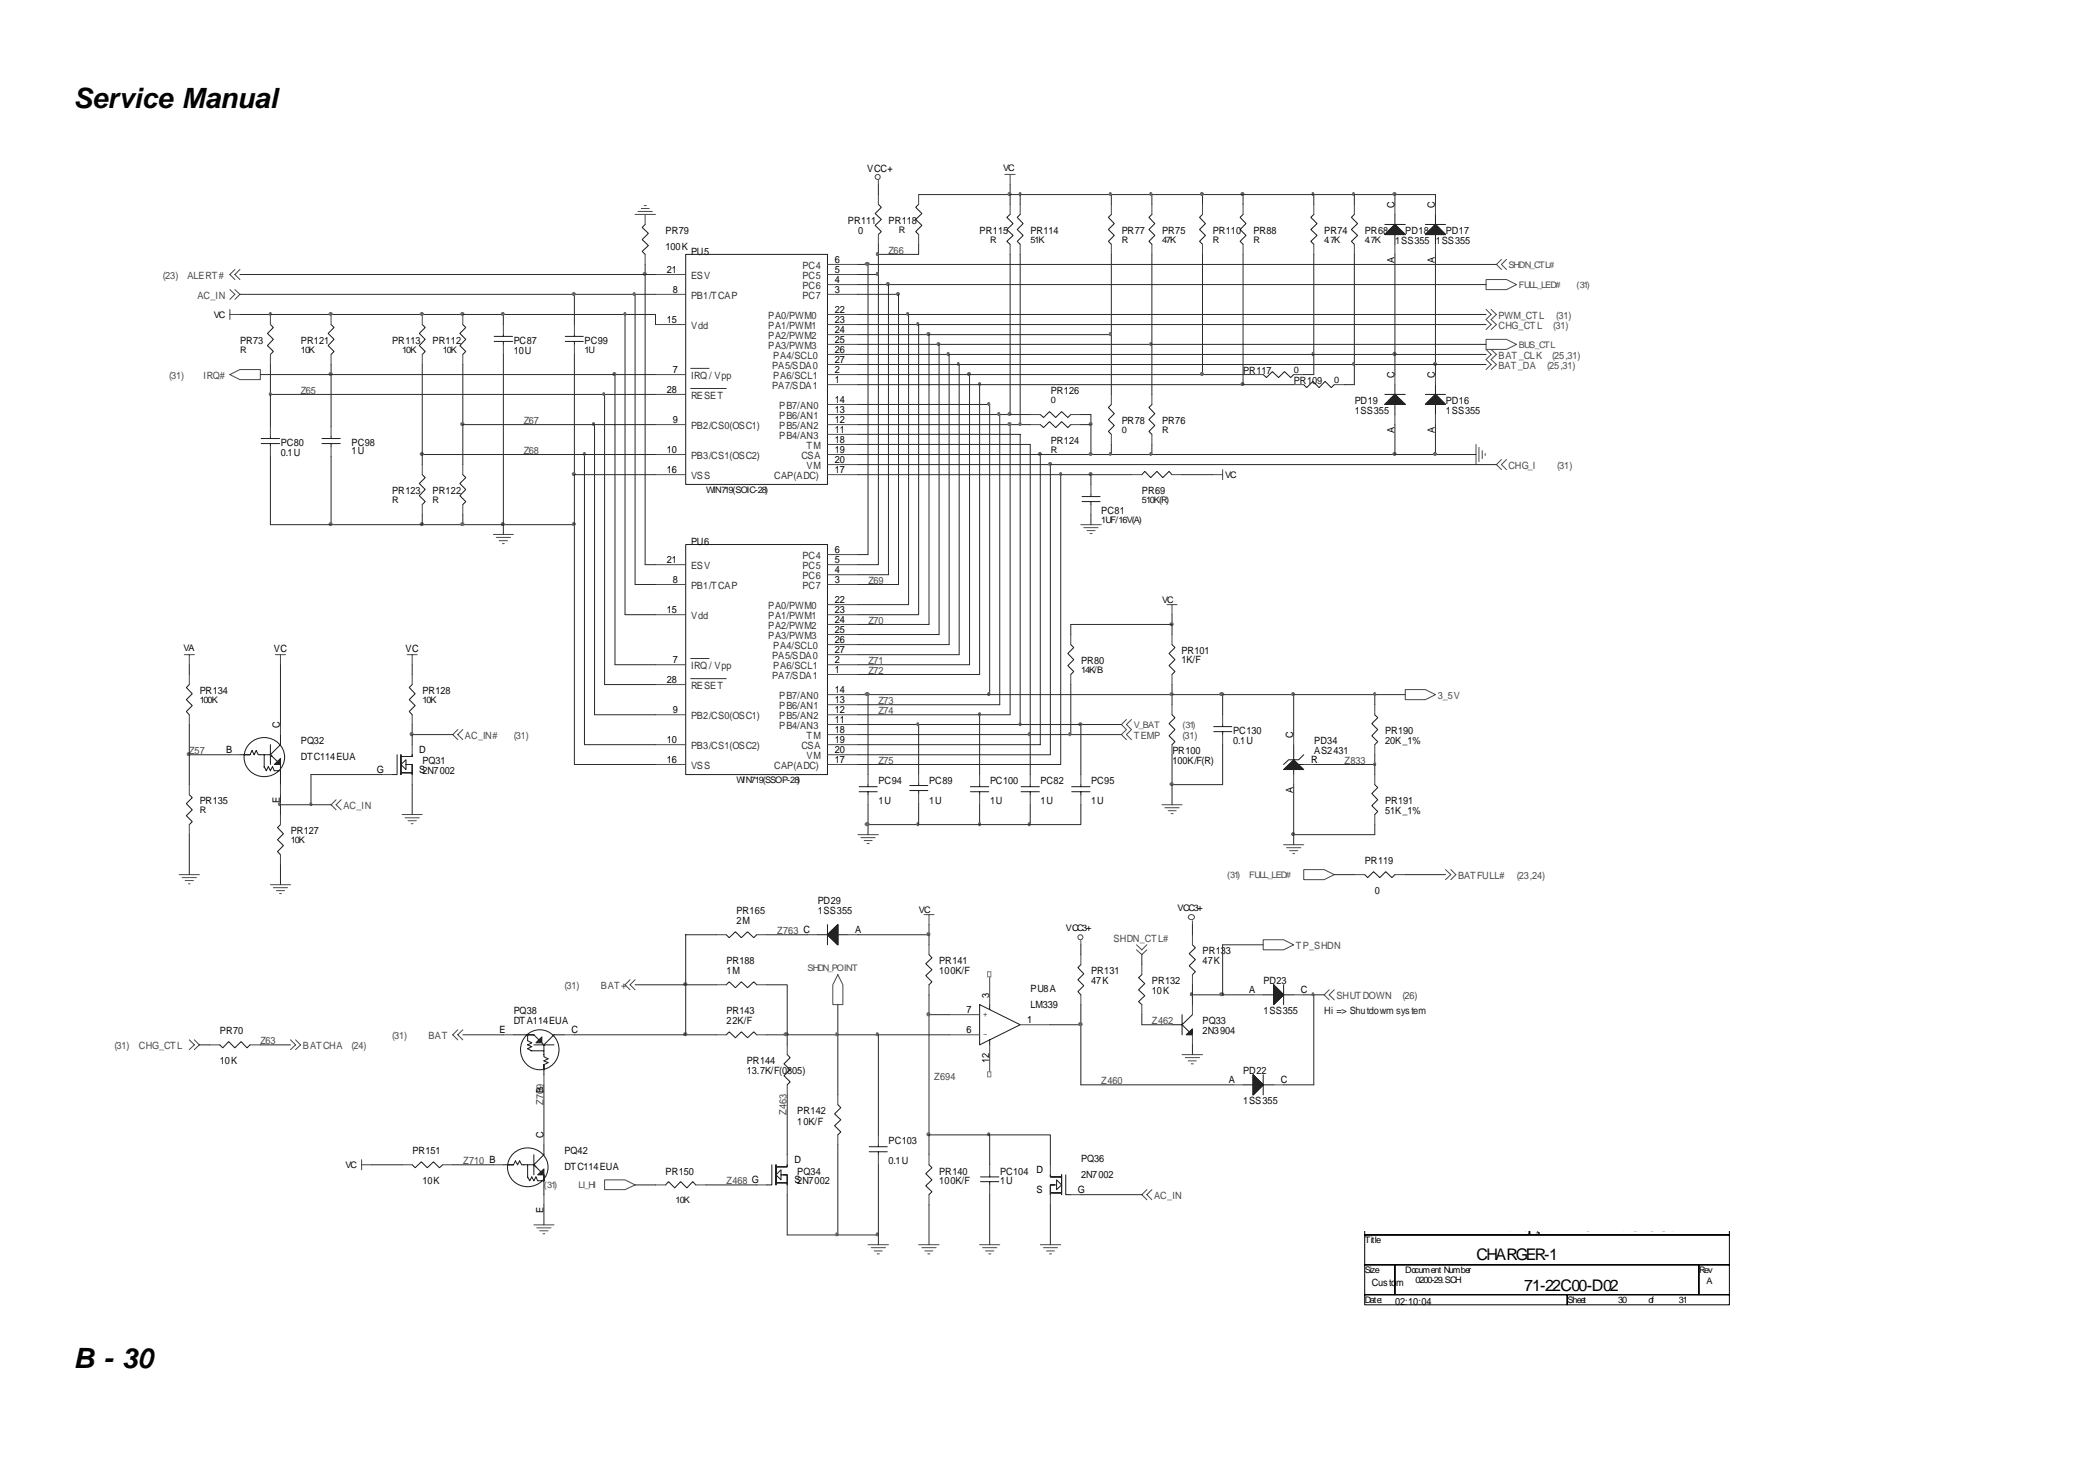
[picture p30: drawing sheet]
<svg xmlns="http://www.w3.org/2000/svg" width="297mm" height="210mm" viewBox="0 0 297 210" stroke-linecap="round" stroke-linejoin="round" font-family="sans-serif">
<defs><g id="words">
<g font-size="4">
<text x="10.5" y="15.4">Service Manual</text>
<text x="10.5" y="195.6">B - 30</text>
</g>
<g font-size="2.3">
<text x="208.2" y="176">ÂÅ¤Ñ ¹q ¸£</text>
<text x="226" y="176">CLEVO CO.</text>
<text x="211.1" y="180.1">CHARGER-1</text>
<text x="218" y="184.5">71-22C00-D02</text>
</g>
<g font-size="1.4">
<text x="124" y="24.6">VCC+</text>
<text x="199.5" y="29.7" transform="rotate(-90 199.5 29.7)">C</text>
<text x="205.2" y="29.7" transform="rotate(-90 205.2 29.7)">C</text>
<text x="95.4" y="39">21</text>
<text x="96.2" y="41.9">8</text>
<text x="119.4" y="37.6">6</text>
<text x="119.4" y="39">5</text>
<text x="119.4" y="40.5">4</text>
<text x="119.4" y="41.9">3</text>
<text x="199.5" y="37.6" transform="rotate(-90 199.5 37.6)">A</text>
<text x="205.2" y="37.6" transform="rotate(-90 205.2 37.6)">A</text>
<text x="95.4" y="46.2">15</text>
<text x="119.4" y="44.8">22</text>
<text x="119.4" y="46.2">23</text>
<text x="119.4" y="47.6">24</text>
<text x="96.2" y="53.3">7</text>
<text x="119.4" y="49.1">25</text>
<text x="119.4" y="50.5">26</text>
<text x="119.4" y="51.9">27</text>
<text x="119.4" y="53.3">2</text>
<text x="199.5" y="54" transform="rotate(-90 199.5 54)">C</text>
<text x="205.2" y="54" transform="rotate(-90 205.2 54)">C</text>
<text x="95.4" y="56.2">28</text>
<text x="119.4" y="54.8">1</text>
<text x="119.4" y="57.6">14</text>
<text x="119.4" y="59.1">13</text>
<text x="95.4" y="64.8">10</text>
<text x="96.2" y="60.5">9</text>
<text x="119.4" y="60.5">12</text>
<text x="119.4" y="61.9">11</text>
<text x="119.4" y="63.4">18</text>
<text x="119.4" y="64.8">19</text>
<text x="199.5" y="61.9" transform="rotate(-90 199.5 61.9)">A</text>
<text x="205.2" y="61.9" transform="rotate(-90 205.2 61.9)">A</text>
<text x="95.4" y="67.7">16</text>
<text x="119.4" y="66.2">20</text>
<text x="119.4" y="67.7">17</text>
<text x="95.4" y="80.5">21</text>
<text x="96.2" y="83.4">8</text>
<text x="119.4" y="79.1">6</text>
<text x="119.4" y="80.5">5</text>
<text x="119.4" y="82">4</text>
<text x="119.4" y="83.4">3</text>
<text x="95.4" y="87.7">15</text>
<text x="119.4" y="86.2">22</text>
<text x="119.4" y="87.7">23</text>
<text x="119.4" y="89.1">24</text>
<text x="39.1" y="93.3">VC</text>
<text x="58" y="93.3">VC</text>
<text x="96.2" y="94.8">7</text>
<text x="119.4" y="90.6">25</text>
<text x="119.4" y="92">26</text>
<text x="119.4" y="93.4">27</text>
<text x="119.4" y="94.8">2</text>
<text x="95.4" y="97.7">28</text>
<text x="96.2" y="102">9</text>
<text x="119.4" y="96.3">1</text>
<text x="119.4" y="99.1">14</text>
<text x="119.4" y="100.5">13</text>
<text x="119.4" y="102">12</text>
<text x="32.3" y="107.7">B</text>
<text x="40" y="104.1" transform="rotate(-90 40 104.1)">C</text>
<text x="60" y="107.7">D</text>
<text x="95.4" y="106.3">10</text>
<text x="119.4" y="103.4">11</text>
<text x="119.4" y="104.8">18</text>
<text x="119.4" y="106.3">19</text>
<text x="119.4" y="107.7">20</text>
<text x="184.9" y="105.5" transform="rotate(-90 184.9 105.5)">C</text>
<text x="53.9" y="110.6">G</text>
<text x="60" y="110.6">S2N7002</text>
<text x="95.4" y="109.1">16</text>
<text x="119.4" y="109.1">17</text>
<text x="184.9" y="113.4" transform="rotate(-90 184.9 113.4)">A</text>
<text x="187.5" y="109.1">R</text>
<text x="40" y="114.8" transform="rotate(-90 40 114.8)">E</text>
<text x="122.3" y="133.4">A</text>
<text x="141.5" y="142.7" transform="rotate(-90 141.5 142.7)">3</text>
<text x="178.7" y="142">A</text>
<text x="186" y="142">C</text>
<text x="71.4" y="147.8">E</text>
<text x="81.7" y="147.8">C</text>
<text x="138.2" y="144.9">7</text>
<text x="138.2" y="147.8">6</text>
<text x="146.9" y="146.3">1</text>
<text x="141.5" y="152" transform="rotate(-90 141.5 152)">12</text>
<text x="175.7" y="154.9">A</text>
<text x="183.2" y="154.9">C</text>
<text x="77.7" y="156.3" transform="rotate(-90 77.7 156.3)">B</text>
<text x="77.7" y="162.7" transform="rotate(-90 77.7 162.7)">C</text>
<text x="113.6" y="166.3">D</text>
<text x="148.2" y="167.8">D</text>
<text x="77.7" y="173.4" transform="rotate(-90 77.7 173.4)">E</text>
<text x="113.6" y="169.2">S2N7002</text>
<text x="148.2" y="170.7">S</text>
<text x="154.2" y="170.7">G</text>
<text x="196.2" y="183.8">Custom</text>
<text x="199.5" y="186.5">02:10:04</text>
</g>
<g font-size="1.4" fill="#0d0d0d">
<text x="95.2" y="33.5">PR79</text>
<text x="95.2" y="35.7">100K</text>
<text x="121.3" y="32.1">PR111</text>
<text x="122.7" y="33.5">0</text>
<text x="127.1" y="32.1">PR118</text>
<text x="140.1" y="33.5">PR115</text>
<text x="147.4" y="33.5">PR114</text>
<text x="160.4" y="33.5">PR77</text>
<text x="166.2" y="33.5">PR75</text>
<text x="173.5" y="33.5">PR110</text>
<text x="179.3" y="33.5">PR88</text>
<text x="189.4" y="33.5">PR74</text>
<text x="195.2" y="33.5">PR68</text>
<text x="199.5" y="34.9">1SS355</text>
<text x="201" y="33.5">PD18</text>
<text x="205.3" y="34.9">1SS355</text>
<text x="206.8" y="33.5">PD17</text>
<text x="98.8" y="36.5">PU5</text>
<text x="34.4" y="49.2">PR73</text>
<text x="43" y="49.2">PR121</text>
<text x="56.1" y="49.2">PR113</text>
<text x="61.9" y="49.2">PR112</text>
<text x="73.5" y="49.2">PC87</text>
<text x="73.5" y="50.6">10U</text>
<text x="83.6" y="49.2">PC99</text>
<text x="177.8" y="53.5">PR117</text>
<text x="150.3" y="56.4">PR126</text>
<text x="185" y="54.9">PR109</text>
<text x="193.7" y="57.8">PD19</text>
<text x="193.7" y="59.2">1SS355</text>
<text x="206.8" y="57.8">PD16</text>
<text x="206.8" y="59.2">1SS355</text>
<text x="40.2" y="63.8">PC80</text>
<text x="40.2" y="65.2">0.1U</text>
<text x="50.3" y="63.8">PC98</text>
<text x="50.3" y="64.9">1U</text>
<text x="150.3" y="63.5">PR124</text>
<text x="160.4" y="60.6">PR78</text>
<text x="166.2" y="60.6">PR76</text>
<text x="56.1" y="70.7">PR123</text>
<text x="61.9" y="70.7">PR122</text>
<text x="163.3" y="70.7">PR69</text>
<text x="98.8" y="77.9">PU6</text>
<text x="157.5" y="73.5">PC81</text>
<text x="154.6" y="95">PR80</text>
<text x="169" y="93.6">PR101</text>
<text x="169" y="94.8">1K/F</text>
<text x="28.6" y="99.3">PR134</text>
<text x="60.4" y="99.3">PR128</text>
<text x="43" y="106.4">PQ32</text>
<text x="167.7" y="107.8">PR100</text>
<text x="176.3" y="105">PC130</text>
<text x="176.3" y="106.4">0.1U</text>
<text x="187.9" y="106.4">PD34</text>
<text x="187.9" y="107.8">AS2431</text>
<text x="198.1" y="105">PR190</text>
<text x="198.1" y="106.4">20K_1%</text>
<text x="43" y="108.7">DTC114EUA</text>
<text x="60.4" y="109.3">PQ31</text>
<text x="125.6" y="112.1">PC94</text>
<text x="132.9" y="112.1">PC89</text>
<text x="141.6" y="112.1">PC100</text>
<text x="148.8" y="112.1">PC82</text>
<text x="156.1" y="112.1">PC95</text>
<text x="167.7" y="109.3">100K/F(R)</text>
<text x="28.6" y="115">PR135</text>
<text x="41.6" y="119.3">PR127</text>
<text x="125.6" y="115">1U</text>
<text x="132.9" y="115">1U</text>
<text x="141.6" y="115">1U</text>
<text x="148.8" y="115">1U</text>
<text x="156.1" y="115">1U</text>
<text x="198.1" y="115">PR191</text>
<text x="198.1" y="116.4">51K_1%</text>
<text x="195.2" y="123.6">PR119</text>
<text x="105.3" y="130.7">PR165</text>
<text x="116.9" y="129.3">PD29</text>
<text x="116.9" y="130.7">1SS355</text>
<text x="196.6" y="127.9">0</text>
<text x="103.9" y="137.9">PR188</text>
<text x="105.3" y="132.2">2M</text>
<text x="134.3" y="137.9">PR141</text>
<text x="172" y="136.4">PR133</text>
<text x="172" y="137.9">47K</text>
<text x="103.9" y="139.3">1M</text>
<text x="134.3" y="139.3">100K/F</text>
<text x="147.4" y="141.9">PU8A</text>
<text x="156.1" y="139.3">PR131</text>
<text x="156.1" y="140.8">47K</text>
<text x="164.7" y="140.8">PR132</text>
<text x="164.7" y="142.2">10K</text>
<text x="180.7" y="140.8">PD23</text>
<text x="31.4" y="147.9">PR70</text>
<text x="73.5" y="145">PQ38</text>
<text x="73.5" y="146.5">DTA114EUA</text>
<text x="103.9" y="145">PR143</text>
<text x="103.9" y="146.5">22K/F</text>
<text x="147.4" y="144.2">LM339</text>
<text x="172" y="146.5">PQ33</text>
<text x="172" y="147.9">2N3904</text>
<text x="180.7" y="145">1SS355</text>
<text x="31.4" y="152.2">10K</text>
<text x="106.8" y="152.2">PR144</text>
<text x="106.8" y="153.6">13.7K/F(0805)</text>
<text x="177.8" y="153.6">PD22</text>
<text x="114" y="159.3">PR142</text>
<text x="114" y="160.8">10K/F</text>
<text x="177.8" y="157.9">1SS355</text>
<text x="59" y="165.1">PR151</text>
<text x="80.7" y="165.1">PQ42</text>
<text x="80.7" y="167.4">DTC114EUA</text>
<text x="95.2" y="167.9">PR150</text>
<text x="114" y="167.9">PQ34</text>
<text x="127.1" y="163.6">PC103</text>
<text x="127.1" y="166.5">0.1U</text>
<text x="134.3" y="167.9">PR140</text>
<text x="143" y="167.9">PC104</text>
<text x="154.6" y="166.2">PQ36</text>
<text x="60.4" y="169.3">10K</text>
<text x="134.3" y="169.3">100K/F</text>
<text x="143" y="169.3">1U</text>
<text x="154.6" y="168.5">2N7002</text>
</g>
<g font-size="1.4" fill="#4a4a4a">
<text x="23.3" y="39.9">(23)</text>
<text x="26.8" y="39.9">ALERT#</text>
<text x="127.1" y="36.3">Z66</text>
<text x="28.3" y="42.8">AC_IN</text>
<text x="214.3" y="45.6">PWM_CTL</text>
<text x="214.3" y="47">CHG_CTL</text>
<text x="222.1" y="47">(31)</text>
<text x="222.6" y="45.6">(31)</text>
<text x="214.3" y="51.4">BAT_CLK</text>
<text x="214.3" y="52.8">BAT_DA</text>
<text x="221.3" y="52.8">(25,31)</text>
<text x="222" y="51.4">(25,31)</text>
<text x="24.2" y="54.2">(31)</text>
<text x="29.1" y="54.2">IRQ#</text>
<text x="43" y="56.4">Z65</text>
<text x="74.9" y="64.9">Z68</text>
<text x="74.9" y="60.6">Z67</text>
<text x="215.8" y="67.1">CHG_I</text>
<text x="222.7" y="67.1">(31)</text>
<text x="124.2" y="83.5">Z69</text>
<text x="124.2" y="89.2">Z70</text>
<text x="124.2" y="95">Z71</text>
<text x="124.2" y="96.4">Z72</text>
<text x="125.6" y="100.7">Z73</text>
<text x="205.6" y="100">3_5V</text>
<text x="27.1" y="107.8">Z57</text>
<text x="66.5" y="105.7">AC_IN#</text>
<text x="73.5" y="105.7">(31)</text>
<text x="125.6" y="102.1">Z74</text>
<text x="162.2" y="105.7">TEMP</text>
<text x="169.1" y="105.7">(31)</text>
<text x="125.6" y="109.3">Z75</text>
<text x="192.3" y="109.3">Z833</text>
<text x="49.1" y="115.7">AC_IN</text>
<text x="208.5" y="125.7">BATFULL#</text>
<text x="216.9" y="125.7">(23,24)</text>
<text x="111.1" y="133.6">Z763 C</text>
<text x="159.2" y="134.8">SHDN_CTL#</text>
<text x="185.3" y="135.7">TP_SHDN</text>
<text x="80.7" y="141.4">(31)</text>
<text x="85.9" y="141.4">BAT+</text>
<text x="191.1" y="142.9">SHUTDOWN</text>
<text x="200.6" y="142.9">(26)</text>
<text x="37.2" y="149.3">Z63</text>
<text x="56.1" y="148.6">(31)</text>
<text x="61.3" y="148.6">BAT</text>
<text x="164.7" y="146.5">Z462</text>
<text x="16.4" y="150">(31)</text>
<text x="19.8" y="150">CHG_CTL</text>
<text x="43.3" y="150">BATCHA</text>
<text x="50.3" y="150">(24)</text>
<text x="133.6" y="154.4">Z694</text>
<text x="157.5" y="155">Z460</text>
<text x="77.7" y="158" transform="rotate(-90 77.7 158)">Z709</text>
<text x="112.5" y="159.4" transform="rotate(-90 112.5 159.4)">Z463</text>
<text x="66.2" y="166.5">Z710 B</text>
<text x="103.9" y="169.3">Z468 G</text>
<text x="165" y="171.5">AC_IN</text>
</g>
<g font-size="1.4" fill="#343434">
<text x="98.8" y="39.9">ESV</text>
<text x="114.7" y="38.5">PC4</text>
<text x="114.7" y="39.9">PC5</text>
<text x="114.7" y="41.3">PC6</text>
<text x="98.8" y="47">Vdd</text>
<text x="98.8" y="42.8">PB1/TCAP</text>
<text x="109.8" y="45.6">PA0/PWM0</text>
<text x="109.8" y="47">PA1/PWM1</text>
<text x="114.7" y="42.8">PC7</text>
<text x="109.8" y="48.5">PA2/PWM2</text>
<text x="109.8" y="49.9">PA3/PWM3</text>
<text x="110.4" y="52.8">PA5/SDA0</text>
<text x="110.6" y="51.4">PA4/SCL0</text>
<text x="98.8" y="54.2">IRQ / Vpp</text>
<text x="98.8" y="57.1">RESET</text>
<text x="110.4" y="55.6">PA7/SDA1</text>
<text x="110.6" y="54.2">PA6/SCL1</text>
<text x="111.4" y="58.5">PB7/AN0</text>
<text x="111.4" y="59.9">PB6/AN1</text>
<text x="98.8" y="65.7">PB3/CS1(OSC2)</text>
<text x="98.8" y="61.3">PB2/CS0(OSC1)</text>
<text x="111.4" y="61.3">PB5/AN2</text>
<text x="111.4" y="62.8">PB4/AN3</text>
<text x="114.6" y="65.7">CSA</text>
<text x="115.3" y="64.2">TM</text>
<text x="98.8" y="68.5">VSS</text>
<text x="110.7" y="68.5">CAP(ADC)</text>
<text x="115.3" y="67.1">VM</text>
<text x="98.8" y="81.4">ESV</text>
<text x="114.7" y="80">PC4</text>
<text x="114.7" y="81.4">PC5</text>
<text x="114.7" y="82.8">PC6</text>
<text x="98.8" y="88.5">Vdd</text>
<text x="98.8" y="84.3">PB1/TCAP</text>
<text x="109.8" y="87.1">PA0/PWM0</text>
<text x="109.8" y="88.5">PA1/PWM1</text>
<text x="109.8" y="90">PA2/PWM2</text>
<text x="114.7" y="84.3">PC7</text>
<text x="98.8" y="95.7">IRQ / Vpp</text>
<text x="109.8" y="91.4">PA3/PWM3</text>
<text x="110.4" y="94.2">PA5/SDA0</text>
<text x="110.6" y="92.8">PA4/SCL0</text>
<text x="110.6" y="95.7">PA6/SCL1</text>
<text x="98.8" y="98.6">RESET</text>
<text x="110.4" y="97.1">PA7/SDA1</text>
<text x="111.4" y="100">PB7/AN0</text>
<text x="111.4" y="101.4">PB6/AN1</text>
<text x="98.8" y="107.2">PB3/CS1(OSC2)</text>
<text x="98.8" y="102.8">PB2/CS0(OSC1)</text>
<text x="111.4" y="102.8">PB5/AN2</text>
<text x="111.4" y="104.3">PB4/AN3</text>
<text x="114.6" y="107.2">CSA</text>
<text x="115.3" y="105.7">TM</text>
<text x="98.8" y="110">VSS</text>
<text x="110.7" y="110">CAP(ADC)</text>
<text x="115.3" y="108.6">VM</text>
</g>
<text font-size="1.4" fill="#1b1b1b" x="189.4" y="145">Hi =&gt; Shutdowm system</text>
<g font-size="1.3">
<text x="143.4" y="24.4">VC</text>
<text x="30.6" y="45.5">VC</text>
<text x="175.2" y="68.3">VC</text>
<text x="166.2" y="86.2">VC</text>
<text x="26.2" y="93.1">VA</text>
<text x="131.4" y="130.6">VC</text>
<text x="168.4" y="130.3">VCC3+</text>
<text x="152.4" y="133.1">VCC3+</text>
<text x="49.4" y="167.1">VC</text>
<text x="195.2" y="177.8">Title</text>
<text x="195.2" y="182">Size</text>
<text x="201" y="182">Document Number</text>
<text x="202.4" y="183.5">0200-29.SCH</text>
<text x="243" y="182">Rev</text>
<text x="244" y="183.6">A</text>
<text x="195.2" y="186.4">Date:</text>
<text x="224.2" y="186.4">Sheet</text>
<text x="231.4" y="186.4">30</text>
<text x="235.8" y="186.4">of</text>
<text x="240.1" y="186.4">31</text>
</g>
<g font-size="1.3" fill="#0d0d0d">
<text x="128.5" y="33.3">R</text>
<text x="141.6" y="34.7">R</text>
<text x="147.4" y="34.7">51K</text>
<text x="160.4" y="34.7">R</text>
<text x="166.2" y="34.7">47K</text>
<text x="173.5" y="34.7">R</text>
<text x="179.3" y="34.7">R</text>
<text x="189.4" y="34.7">4.7K</text>
<text x="195.2" y="34.7">4.7K</text>
<text x="34.4" y="50.5">R</text>
<text x="43" y="50.5">10K</text>
<text x="57.5" y="50.5">10K</text>
<text x="63.3" y="50.5">10K</text>
<text x="83.6" y="50.5">1U</text>
<text x="185" y="53.3">0</text>
<text x="150.3" y="57.6">0</text>
<text x="190.8" y="54.7">0</text>
<text x="150.3" y="64.8">R</text>
<text x="160.4" y="61.9">0</text>
<text x="166.2" y="61.9">R</text>
<text x="56.1" y="71.9">R</text>
<text x="61.9" y="71.9">R</text>
<text x="101" y="70.5">WIN719(SOIC-28)</text>
<text x="163.3" y="71.9">510K(R)</text>
<text x="157.5" y="74.8">1UF/16V(A)</text>
<text x="28.6" y="100.5">100K</text>
<text x="60.4" y="100.5">10K</text>
<text x="154.6" y="96.2">14K/B</text>
<text x="105.3" y="112">WIN719(SSOP-28)</text>
<text x="28.6" y="116.3">R</text>
<text x="41.6" y="120.6">10K</text>
<text x="96.6" y="172">10K</text>
</g>
<g font-size="1.3" fill="#4a4a4a">
<text x="215.8" y="38.3">SHDN_CTL#</text>
<text x="217.2" y="41.2">FULL_LED#</text>
<text x="225.4" y="41.2">(31)</text>
<text x="217.2" y="49.7">BUS_CTL</text>
<text x="162.2" y="104.1">V_BAT</text>
<text x="169.1" y="104.1">(31)</text>
<text x="175.5" y="125.6">(31)</text>
<text x="178.7" y="125.6">FULL_LED#</text>
<text x="115.5" y="138.9">SHDN_POINT</text>
<text x="77.8" y="169.9">(31)</text>
<text x="82.7" y="169.9">LI_HI</text>
</g>
<g font-size="1.3" fill="#1b1b1b">
<text x="140.6" y="145.5">+</text>
<text x="140.6" y="148.3">-</text>
</g>
</g></defs>
<path d="M195.2 173.7h52.1v2.9h-52.1zM195.2 176.6h52.1v4.3h-52.1zM195.2 180.9h4.3v4.2h-4.3zM195.2 185.1h28.9v1.5h-28.9zM199.5 180.9h43.5v4.2h-43.5zM224.1 185.1h23.2v1.5h-23.2zM243 180.9h4.3v4.2h-4.3z" fill="none" stroke="#000" stroke-width=".14"/>
<g fill="none" stroke="#4a4a4a" stroke-width=".14">
<path d="M33.6 38.5l-.7 .8 .7 .7M34.3 38.5l-.7 .8 .7 .7M90.8 30.7h2.9M91.2 30.2h2.1M91.7 29.8h1.2M92.1 29.4h.3M93.7 39.3h4.4M118.3 37.8h4.4M118.3 39.3h4.4M125.6 25.8v.6M125.6 27.8v1.4M125.6 33.5v1.4"/>
<path d="M131.4 27.8v1.4M131.4 33.5v1.4M143.7 24.9h1.5M144.5 24.9v1.5M144.5 29.2v1.5M144.5 34.9v1.5M145.9 29.2v1.5M145.9 34.9v1.5M158.9 29.2v1.5M158.9 34.9v1.5M164.7 29.2v1.5M164.7 34.9v1.5"/>
<path d="M172 29.2v1.5M172 34.9v1.5M177.8 29.2v1.5M177.8 34.9v1.5M187.9 29.2v1.5M187.9 34.9v1.5M193.7 29.2v1.5M193.7 34.9v1.5M199.5 29.2v1.5M199.5 34.9v1.5M205.3 29.2v1.5M205.3 34.9v1.5"/>
<path d="M214.7 37.1l-.7 .7 .7 .7M215.4 37.1l-.7 .7 .7 .7M32.9 45h1.4M32.9 44.2v1.5M32.9 41.4l.7 .7-.7 .7M33.6 41.4l.7 .7-.7 .7M38.7 45v1.4M38.7 50.7v1.4M47.4 45v1.4M47.4 50.7v1.4M60.4 45v1.4M60.4 50.7v1.4"/>
<path d="M66.2 45v1.4M66.2 50.7v1.4M72 46.4v1.4M72 49.2v1.5M82.1 46.4v1.4M82.1 49.2v1.5M93.7 53.6h4.4M93.7 42.1h4.4M93.7 46.4h4.4M93.7 56.4h4.4M118.3 45h4.4M118.3 59.3h4.4"/>
<path d="M118.3 53.6h4.4M118.3 55h4.4M118.3 40.7h4.4M118.3 42.1h4.4M118.3 46.4h4.4M118.3 47.8h4.4M118.3 49.2h4.4M118.3 50.7h4.4M118.3 52.1h4.4M118.3 57.8h4.4M147.3 59.3h1.5M153.1 59.3h1.5"/>
<path d="M158.9 56.4v1.4M164.7 56.4v1.4M179.2 53.6h1.5M185 53.6h1.5M185 55h1.5M190.8 55h1.5M199.5 53.6v1.4M199.5 59.3v1.4M205.3 53.6v1.4M205.3 59.3v1.4M212.5 44.2l.7 .8-.7 .7 .7 .7-.7 .7M212.5 50l.7 .7-.7 .7 .7 .7-.7 .7"/>
<path d="M213.2 44.2l.8 .8-.8 .7 .8 .7-.8 .7M213.2 50l.8 .7-.8 .7 .8 .7-.8 .7M38.7 61v1.4M38.7 63.8v1.5M47.4 61v1.4M47.4 63.8v1.5M60.4 66.4v1.5M60.4 72.1v1.5M66.2 66.4v1.5M66.2 72.1v1.5M70.5 76.4h2.9M71 76.8h2"/>
<path d="M71.4 77.3h1.2M71.9 77.7h.2M93.7 67.9h4.4M93.7 60.7h4.4M93.7 65h4.4M118.3 67.9h4.4M118.3 60.7h4.4M118.3 62.1h4.4M118.3 63.6h4.4M118.3 65h4.4M118.3 66.4h4.4M118.3 79.3h4.4"/>
<path d="M147.3 60.7h1.5M153.1 60.7h1.5M154.6 75h2.9M155 75.4h2M155.5 75.9h1.1M155.9 76.3h.3M156 69.3v1.4M156 72.1v1.5M158.9 62.1v1.5M161.8 67.9h1.5M164.7 62.1v1.5M167.6 67.9h1.5"/>
<path d="M173.4 67.9h1.5M174.9 67.1v1.5M211.1 63.6v2.8M211.5 64v2M212 64.4v1.2M212.4 64.9v.2M214.7 65.7l-.7 .7 .7 .7M215.4 65.7l-.7 .7 .7 .7M26.4 93.6h1.4M27.1 93.6v1.4M39.4 93.6h1.4M40.1 93.6v1.4"/>
<path d="M58.2 93.6h1.5M58.9 93.6v1.4M93.7 80.7h4.4M93.7 83.6h4.4M93.7 87.9h4.4M93.7 95h4.4M93.7 97.9h4.4M118.3 86.5h4.4M118.3 93.6h4.4M118.3 80.7h4.4M118.3 82.2h4.4M118.3 83.6h4.4"/>
<path d="M118.3 87.9h4.4M118.3 89.3h4.4M118.3 90.7h4.4M118.3 92.2h4.4M118.3 95h4.4M118.3 96.4h4.4M118.3 99.3h4.4M153.1 90.7v1.5M153.1 96.4v1.5M166.9 86.5h1.4M167.6 86.5v1.4M167.6 90.7v1.5"/>
<path d="M167.6 96.4v1.5M48.1 114.4l-.7 .7 .7 .7M48.8 114.4l-.7 .7 .7 .7M57.5 116.5h2.9M57.9 116.9h2.1M58.4 117.4h1.1M58.8 117.8h.3M65.5 104.3l-.8 .7 .8 .8M66.2 104.3l-.7 .7 .7 .8M93.7 102.2h4.4M93.7 106.5h4.4M93.7 109.3h4.4"/>
<path d="M118.3 100.8h4.4M118.3 102.2h4.4M118.3 103.6h4.4M118.3 105h4.4M118.3 106.5h4.4M118.3 107.9h4.4M118.3 109.3h4.4M122.7 119.3h2.9M123.1 119.8h2.1M124.1 110.8v1.4M124.1 113.6v1.5M131.4 110.6v1.5"/>
<path d="M131.4 113.5v1.4M140.1 110.8v1.4M140.1 113.6v1.5M147.3 110.8v1.4M147.3 113.6v1.5M161.1 102.9l-.7 .7 .7 .7-.7 .7 .7 .8M161.8 102.9l-.7 .7 .7 .7-.7 .7 .7 .8M166.2 115.1h2.9M166.6 115.5h2M167.1 115.9h1.1M167.5 116.3h.3M167.6 100.8v1.4"/>
<path d="M167.6 106.5v1.4M25.6 125.1h2.9M26.1 125.5h2M26.5 125.9h1.2M26.9 126.4h.3M38.7 126.5h2.9M39.1 126.9h2M39.5 127.3h1.2M40 127.8h.2M123.6 120.2h1.1M124 120.6h.3M132.1 130.8h1.5"/>
<path d="M132.9 130.8v1.4M141.5 139.4v4.2M154.6 134.5v.6M162.5 135.8l.8 .7 .7-.7M162.5 135.1l.8 .7 .7-.7M170 131a.42 .42 0 0 1 .5-.2 .42 .42 0 0 1 .3 .5 .47 .47 0 0 1-.9-.1zM170.5 131.7v.5M183.6 120.8h2.9M184 121.2h2M184.4 121.6h1.2M184.9 122.1h.2M206.7 124.3l.8 .8-.8 .7"/>
<path d="M207.5 124.3l.7 .8-.7 .7M27.1 148.7l.7 .7-.7 .7M27.8 148.7l.7 .7-.7 .7M41.6 148.7l.7 .7-.7 .7M42.3 148.7l.7 .7-.7 .7M65.5 147.2l-.8 .8 .8 .7M66.2 147.2l-.7 .8 .7 .7M90.1 140.1l-.7 .7 .7 .7M90.8 140.1l-.7 .7 .7 .7M135.7 145.1h4.4M135.7 148h4.4M141.5 149.4v4.3"/>
<path d="M145.9 146.5h4.3M169.1 150.8h2.9M169.5 151.2h2.1M169.9 151.7h1.2M170.4 152.1h.3M190.1 141.5l-.7 .7 .7 .8M190.8 141.5l-.7 .7 .7 .8M51.7 166.5h1.4M51.7 165.8v1.5M76.3 175.1h2.9M76.8 175.6h2M77.2 176h1.2"/>
<path d="M77.7 176.4h.2M124.1 178h3M124.6 178.4h2M125 178.9h1.2M125.5 179.3h.2M131.4 178h2.9M131.8 178.4h2.1M132.3 178.9h1.1M132.7 179.3h.3M140.1 178h2.9M140.5 178.4h2.1M140.9 178.9h1.2"/>
<path d="M141.4 179.3h.3M148.8 178h2.9M149.2 178.4h2M149.7 178.9h1.1M150.1 179.3h.3M164 170.1l-.7 .7 .7 .7M164.7 170.1l-.7 .7 .7 .7"/>
<circle cx="125.5" cy="25.3" r=".36"/>
<circle cx="154.5" cy="134" r=".36"/>
</g>
<g fill="none" stroke="#1b1b1b" stroke-width=".14">
<path d="M98.1 36.4h20.2v32.9h-20.2zM125.6 29.2l.4 .4-.8 .9 .8 .9-.8 .8 .8 .9-.4 .4M131.4 29.2l-.4 .4 .8 .9-.8 .9 .8 .8-.8 .9 .4 .4M144.5 30.7l-.5 .4 .9 .9-.9 .8 .9 .9-.9 .8 .5 .4M145.9 30.7l-.4 .4 .8 .9-.8 .8 .8 .9-.8 .8 .4 .4M158.9 30.7l-.4 .4 .9 .9-.9 .8 .9 .9-.9 .8 .4 .4M164.7 30.7l-.4 .4 .9 .9-.9 .8 .9 .9-.9 .8 .4 .4M172 30.7l-.4 .4 .8 .9-.8 .8 .8 .9-.8 .8 .4 .4M177.8 30.7l-.4 .4 .8 .9-.8 .8 .8 .9-.8 .8 .4 .4M187.9 30.7l-.4 .4 .9 .9-.9 .8 .9 .9-.9 .8 .4 .4M193.7 30.7l-.4 .4 .9 .9-.9 .8 .9 .9-.9 .8 .4 .4M198.1 32.1h2.9"/>
<path d="M199.5 30.7v1.4M199.5 33.5v1.4M203.9 32.1h2.8M205.3 30.7v1.4M205.3 33.5v1.4M38.7 46.4l.4 .4-.9 .9 .9 .8-.9 .9 .9 .9-.4 .4M47.4 46.4l.4 .4-.9 .9 .9 .8-.9 .9 .9 .9-.4 .4M60.4 46.4l.4 .4-.8 .9 .8 .8-.8 .9 .8 .9-.4 .4M66.2 46.4l.4 .4-.8 .9 .8 .8-.8 .9 .8 .9-.4 .4M70.7 48.8h2.6M70.7 48.1h2.6M72 47.8v.3"/>
<path d="M72 48.8v.4M80.8 48.8h2.6M80.8 48.1h2.6M82.1 47.8v.3M82.1 48.8v.4M148.8 59.3l.4 .4 .9-.8 .9 .8 .8-.8 .9 .8 .4-.4M158.9 57.8l-.4 .5 .9 .8-.9 .9 .9 .8-.9 .9 .4 .4M164.7 57.8l-.4 .5 .9 .8-.9 .9 .9 .8-.9 .9 .4 .4M180.7 53.6l.4 .4 .9-.9 .9 .9 .8-.9 .9 .9 .4-.4M186.5 55l.4 .4 .9-.9 .9 .9 .8-.9 .9 .9 .4-.4M198.1 56.4h2.9M199.5 55v1.4"/>
<path d="M199.5 57.8v1.5M203.9 56.4h2.8M205.3 55v1.4M205.3 57.8v1.5M37.4 63.4h2.6M37.4 62.7h2.6M38.7 62.4v.3M38.7 63.4v.4M46 63.4h2.7M46 62.7h2.7M47.4 62.4v.3M47.4 63.4v.4"/>
<path d="M60.4 67.9l.4 .4-.8 .8 .8 .9-.8 .9 .8 .8-.4 .4M66.2 67.9l.4 .4-.8 .8 .8 .9-.8 .9 .8 .8-.4 .4M98.1 77.9h20.2v32.9h-20.2zM148.8 60.7l.4 .4 .9-.8 .9 .8 .8-.8 .9 .8 .4-.4M154.7 71.7h2.6M154.7 71h2.6M156 70.7v.3M156 71.7v.4M163.3 67.9l.4-.5 .9 .9 .9-.9 .8 .9 .9-.9 .4 .5M153.1 92.2l.5 .4-.9 .8 .9 .9-.9 .9 .9 .8-.5 .4M167.6 92.2l.4 .4-.8 .8 .8 .9-.8 .9 .8 .8-.4 .4M122.9 113.2h2.6"/>
<path d="M122.9 112.5h2.6M124.1 112.2v.3M124.1 113.2v.4M130.1 113h2.6M130.1 112.3h2.6M131.4 112.1v.2M131.4 113v.5M138.8 113.2h2.6M138.8 112.5h2.6M140.1 112.2v.3M140.1 113.2v.4M146 113.2h2.6"/>
<path d="M146 112.5h2.6M147.3 112.2v.3M147.3 113.2v.4M167.6 102.2l.4 .4-.8 .9 .8 .8-.8 .9 .8 .9-.4 .4M140.1 143.6l5.8 2.9-5.8 2.9zM141.5 143.6v.8M141.5 148.7v.7"/>
</g>
<g fill="#1b1b1b" stroke="#1b1b1b" stroke-width=".14">
<path d="M198.1 57.8l1.4-1.4 1.5 1.4z" fill-rule="evenodd"/>
<path d="M198.1 57.8l1.4-1.4 1.5 1.4z" fill-rule="evenodd"/>
<path d="M198.1 57.8l1.4-1.4 1.5 1.4z" fill-rule="evenodd"/>
<path d="M203.9 57.8l1.4-1.4 1.4 1.4z" fill-rule="evenodd"/>
<path d="M203.9 57.8l1.4-1.4 1.4 1.4z" fill-rule="evenodd"/>
<path d="M203.9 57.8l1.4-1.4 1.4 1.4z" fill-rule="evenodd"/>
<path d="M198.1 33.5l1.4-1.4 1.5 1.4z" fill-rule="evenodd"/>
<path d="M198.1 33.5l1.4-1.4 1.5 1.4z" fill-rule="evenodd"/>
<path d="M198.1 33.5l1.4-1.4 1.5 1.4z" fill-rule="evenodd"/>
<path d="M203.9 33.5l1.4-1.4 1.4 1.4z" fill-rule="evenodd"/>
<path d="M203.9 33.5l1.4-1.4 1.4 1.4z" fill-rule="evenodd"/>
<path d="M203.9 33.5l1.4-1.4 1.4 1.4z" fill-rule="evenodd"/>
</g>
<path d="M98.8 55.5h5.1M98.8 52.7h2.6M98.8 97h5.1M98.8 94.2h2.6" fill="none" stroke="#343434" stroke-width=".14"/>
<g fill="#fff" stroke="#808080" stroke-width=".14">
<path d="M141.2 138.9h.5v.8h-.5z" fill-rule="evenodd"/>
<path d="M141.2 153.3h.5v.7h-.5z" fill-rule="evenodd"/>
</g>
<g fill="none" stroke="#1b1b1b" stroke-width=".14">
<path d="M92.3 32.1l-.5 .4 .9 .9-.9 .9 .9 .8-.9 .8 .5 .5M27.1 97.9l-.5 .4 .9 .9-.9 .8 .9 .9-.9 .8 .5 .5M58.9 97.9l-.4 .4 .9 .9-.9 .8 .9 .9-.9 .8 .4 .5M27.1 113.6l.4 .5-.9 .8 .9 .9-.9 .8 .9 .9-.4 .4M35.5 106.5a2.86 2.86 0 0 1 4-.5 2.86 2.86 0 0 1 .6 4 2.86 2.86 0 0 1-4 .5 2.86 2.86 0 0 1-.6-4zM37.8 109.6l.3 .6 .3-.6 .3 .6 .3-.6 .2 .6h.9M37.8 107.9v1.9M38.7 106.5v2.8M39 108.2l-.3-.3 1.4 1.4v2.9M40.1 117.9l-.4 .4 .8 .9-.8 .9 .8 .8-.8 .9 .4 .4M40.1 105v1.5l-1.4 1.4h-1.8l-.3-.6-.3 .6-.3-.6-.2 .6h-1.5M56.8 107.9v2.9h-.7"/>
<path d="M57.3 108.2h1.6v-.3v.3h-1.4M57.3 109.3l.8-.7v1.4zM57.3 107.9v2.9M57.3 110.5h1.6M58.1 109.3h.8v1.5v-1.5h-.5M153.3 113.2h2.6M153.3 112.5h2.6M154.6 112.2v.3M154.6 113.2v.4M173.6 104.6h2.6M173.6 103.9h2.6M174.9 103.6v.3"/>
<path d="M174.9 104.6v.4M185 106.5v2.1M185 110v.8M185.7 109.3h.8M186.5 107.9l-.8 .7h-1.4l-.7 .7M196.6 102.2l.4 .4-.8 .9 .8 .8-.8 .9 .8 .9-.4 .4M196.6 112.2l.4 .4-.8 .9 .8 .9-.8 .8 .8 .8-.4 .5M103.9 133.7l.4 .4 .9-.9 .8 .9 .9-.9 .9 .9 .4-.4M116.9 133.7h1.4M118.3 132.2v2.9M119.8 133.7h1.5M132.9 136.5l.4 .5-.9 .8 .9 .8-.9 .9 .9 .9-.4 .4"/>
<path d="M154.6 137.9l-.4 .5 .8 .8-.8 .9 .8 .8-.8 .9 .4 .4M163.3 139.4l-.5 .4 .9 .8-.9 .9 .9 .9-.9 .8 .5 .4M170.5 135.1l.5 .4-.9 .9 .9 .8-.9 .9 .9 .8-.5 .5M195.2 125.1l.4 .4 .8-.9 .9 .9 .9-.9 .9 .9 .4-.4M31.4 149.4l.5 .4 .8-.9 .9 .9 .9-.9 .8 .9 .5-.4M73.4 148h2.9l.8 .7M75.5 148v.8l.6 .3-.6 .3 .6 .3-.6 .3 .6 .2M75.5 147.9a2.79 2.79 0 0 1 3.7 .3 2.79 2.79 0 0 1 0 3.8 2.79 2.79 0 0 1-3.7 .3 2.94 2.94 0 0 1 0-4.4zM75.9 150.2h1.9M76.3 149.4h2.9M77.5 149.1l.3 .3M77.8 149.4v1.7l.6 .3-.6 .3 .6 .2-.6 .3v1.5"/>
<path d="M80.7 148h-1.5l-1.4 1.4M103.9 148l.4-.5 .9 .9 .8-.9 .9 .9 .9-.9 .4 .5M103.9 140.8l.4-.4 .9 .8 .8-.8 .9 .8 .9-.8 .4 .4M112.6 150.8l.4 .4-.9 .9 .9 .9-.9 .8 .9 .9-.4 .4M119.8 158l.4 .4-.8 .9 .8 .8-.8 .9 .8 .8-.4 .5M167.6 146.5h1.5M169.1 145.1v2.9M170.5 145.1l-1.4 1.4 1 1M177.8 155.1h1.4M180.7 142.2h1.4M180.7 153.7v2.9M180.7 155.1h1.4"/>
<path d="M183.6 140.8v2.8M183.6 142.2h1.4M58.9 166.5l.5 .5 .9-.9 .8 .9 .9-.9 .8 .9 .5-.5M73.2 165.2a2.9 2.9 0 0 1 3.5-.8 2.9 2.9 0 0 1 1.6 3.1 2.88 2.88 0 0 1-3.7 2 2.88 2.88 0 0 1-1.7-3.8zM75.5 166.5v1.9M75.5 168.3l.3 .5 .3-.5 .2 .5 .3-.5 .3 .5h.9M76.3 165.1v2.9M76.6 166.8l-.3-.3 1.5 1.5v2.8M77.8 163.7v1.4l-1.5 1.4h-1.7l-.3-.5-.3 .5-.3-.5-.3 .5h-1.4M95.2 169.4l.4-.4 .9 .8 .8-.8 .9 .8 .9-.8 .4 .4M110.4 166.5v2.9h-.7M111 166.8h1.6v-.3v.3h-1.5"/>
<path d="M111 166.5v2.9M111 169.1h1.6M111.7 168h.9v1.4v-1.4h-.6M111.7 167.3v1.4l-.7-.7zM124.3 164.7h2.6M124.3 164h2.6M125.6 163.7v.3M125.6 164.7v.4M132.9 166.5l.4 .5-.9 .8 .9 .9-.9 .9 .9 .8-.4 .4M140.2 169h2.7M140.2 168.3h2.7M141.5 168v.3"/>
<path d="M141.5 169v.4M150.2 170.6h1.6M150.8 169.4h-.6v1.4v-1.4h.9M151.1 168.7l.7 .7-.7 .7zM151.7 168.3h-1.5v-.3v.3h1.6M151.8 168v2.8M152.4 168v2.8h.7"/>
</g>
<g fill="none" stroke="#4a4a4a" stroke-width=".14">
<path d="M92.3 30.7v1.4M92.3 36.4v1.4M212.5 40h2.9l1.5 .7-1.5 .7h-2.9zM32.9 53.6l1.4-.8h2.9v1.5h-2.9zM212.5 48.5h2.9l1.5 .7-1.5 .8h-2.9zM27.1 96.4v1.5M58.9 96.4v1.5M201 98.6h2.9l1.4 .7-1.4 .7h-2.9zM27.1 102.2v1.4M27.1 112.2v1.4M27.1 117.9v1.4M32.9 107.9h1.4"/>
<path d="M40.1 103.6v1.4M40.1 112.2v1.4M40.1 116.5v1.4M54.6 110.8h1.5M58.9 102.2v1.4M58.9 106.5v1.4M58.9 110.8v1.4M154.6 110.8v1.4M154.6 113.6v1.5M174.9 102.2v1.4M174.9 105v1.5M185 105v1.5"/>
<path d="M185 110.8v1.4M186.5 109.3h1.4M196.6 100.8v1.4M196.6 106.5v1.4M196.6 110.8v1.4M196.6 116.5v1.4M40.1 122.2v1.4M102.4 133.7h1.5M108.2 133.7h1.5M115.5 133.7h1.4M119.8 139.4l.7 1.4v2.8h-1.4v-2.8zM121.3 133.7h1.4"/>
<path d="M132.9 135.1v1.4M154.6 136.5v1.4M163.3 137.9v1.5M170.5 133.7v1.4M170.5 139.4v1.4M180.7 134.4h2.9l1.4 .7-1.4 .7h-2.9zM186.5 124.3h2.9l1.4 .8-1.4 .7h-2.9zM193.7 125.1h1.5M199.5 125.1h1.5M30 149.4h1.4M35.8 149.4h1.4M72 148h1.4"/>
<path d="M77.8 153.7v1.4M80.7 148h1.4M102.4 148h1.5M102.4 140.8h1.5M108.2 148h1.5M108.2 140.8h1.5M112.6 149.4v1.4M112.6 155.1v1.5M119.8 156.6v1.4M132.9 140.8v1.4M154.6 142.2v1.4M163.3 143.6v1.5"/>
<path d="M166.2 146.5h1.4M170.5 143.6v1.5M170.5 148v1.4M176.3 155.1h1.5M179.2 142.2h1.5M182.1 155.1h1.5M185 142.2h1.5M57.5 166.5h1.4M63.3 166.5h1.4M70.5 166.5h1.5M77.8 162.3v1.4M77.8 170.8v1.5"/>
<path d="M86.5 168.7h2.9l1.4 .7-1.4 .7h-2.9zM93.7 169.4h1.5M99.5 169.4h1.5M108.2 169.4h1.5M112.6 165.1v1.4M112.6 169.4v1.4M119.8 162.3v1.4M125.6 162.3v1.4M125.6 165.1v1.4M132.9 165.1v1.4M132.9 170.8v1.5M141.5 166.5v1.5"/>
<path d="M141.5 169.4v1.4M150.2 166.5v1.5M150.2 170.8v1.5M153.1 170.8h1.5"/>
</g>
<g fill="#1b1b1b" stroke="#1b1b1b" stroke-width=".14">
<path d="M182.1 140.8l1.5 1.4-1.5 1.4z" fill-rule="evenodd"/>
<path d="M182.1 140.8l1.5 1.4-1.5 1.4z" fill-rule="evenodd"/>
<path d="M182.1 140.8l1.5 1.4-1.5 1.4z" fill-rule="evenodd"/>
<path d="M170.1 147.5l.4-.4v.9h-.9z" fill-rule="evenodd"/>
<path d="M76.6 149.1l.9-.8v.8z" fill-rule="evenodd"/>
<path d="M39.2 109.3l.9-.8v.8z" fill-rule="evenodd"/>
<path d="M76.9 168l.9-.9v.9z" fill-rule="evenodd"/>
<path d="M179.2 153.7l1.5 1.4-1.5 1.5z" fill-rule="evenodd"/>
<path d="M179.2 153.7l1.5 1.4-1.5 1.5z" fill-rule="evenodd"/>
<path d="M179.2 153.7l1.5 1.4-1.5 1.5z" fill-rule="evenodd"/>
<path d="M118.3 133.7l1.5-1.5v2.9z" fill-rule="evenodd"/>
<path d="M118.3 133.7l1.5-1.5v2.9z" fill-rule="evenodd"/>
<path d="M118.3 133.7l1.5-1.5v2.9z" fill-rule="evenodd"/>
<path d="M183.6 110l1.4-1.4 1.5 1.4z" fill-rule="evenodd"/>
</g>
<g fill="none" stroke="#2b2b2b" stroke-width=".14">
<path d="M34.3 39.3h59.4M92.3 37.8v42.9h1.4M122.7 37.8h91.3M122.7 39.3h2.9M124.1 37.8v41.5h-1.4M125.6 26.4v1.4M125.6 34.9v45.8h-2.9M131.4 27.8h73.9v1.4M131.4 34.9v1.5h-5.8M144.5 26.4v2.8M144.5 36.4v22.9M145.9 27.8v1.4"/>
<path d="M145.9 36.4v24.3M158.9 27.8v1.4M158.9 36.4v20M164.7 27.8v1.4M164.7 36.4v20M172 27.8v1.4M172 36.4v17.2M177.8 27.8v1.4M177.8 36.4v18.6M187.9 36.4v17.2h-1.4M187.9 27.8v1.4M193.7 27.8v1.4"/>
<path d="M193.7 36.4v18.6h-1.4M199.5 27.8v1.4M199.5 36.4v17.2M205.3 36.4v17.2M34.3 45h59.4v1.4M34.3 42.1h59.4M37.2 53.6h56.5M38.7 56.4h55M38.7 52.1v8.9M47.4 52.1v8.9M60.4 52.1v14.3M66.2 52.1v14.3"/>
<path d="M72 45v1.4M72 50.7v25.7M82.1 42.1v4.3M82.1 50.7v58.6h11.6M86.5 56.4v41.5h7.2M87.9 53.6v41.4h5.8M89.4 45v42.9h4.3M90.8 42.1v41.5h2.9M122.7 45h89.8M122.7 57.8h18.8v41.5M122.7 42.1h5.8v41.5h-5.8M122.7 50.7h89.8"/>
<path d="M122.7 53.6h56.5M122.7 49.2h89.8M122.7 59.3h24.6M122.7 40.7h89.8M122.7 47.8h36.2M122.7 52.1h89.8M122.7 46.4h89.8M122.7 55h62.3M127.1 40.7v41.5h-4.4M129.9 45v41.5h-7.2M131.4 46.4v41.5h-8.7M132.9 47.8v41.5h-10.2"/>
<path d="M134.3 49.2v41.5h-11.6M135.7 50.7v41.5h-13M137.2 52.1v41.5h-14.5M138.7 53.6v41.4h-16M140.1 55v41.4h-17.4M143 59.3v41.5h-20.3M154.6 59.3h1.4v5.7M38.7 65.3v9.7h43.4M47.4 65.3v9.7M60.4 65h33.3M60.4 73.6v1.4M66.2 73.6v1.4"/>
<path d="M66.2 60.7h27.5M82.1 67.9h11.6M83.6 65v41.5h10.1M85 60.7v41.5h8.7M122.7 67.9h39.1M122.7 63.6h24.6v47.2M122.7 66.4h91.3M122.7 65h88.4M122.7 60.7h24.6M122.7 62.1h23.2v41.5M144.5 60.7v41.5h-21.8M148.8 65v41.5h-26.1"/>
<path d="M150.2 66.4v41.5h-27.5M151.7 67.9v41.4h-29M154.6 60.7h1.4M156 67.9v1.4M156 73.6v1.4M158.9 63.6v1.4M164.7 63.6v1.4M169.1 67.9h4.3M199.5 60.7v4.3M205.3 60.7v4.3M27.1 95v1.4M40.1 95v8.6"/>
<path d="M58.9 95v1.4M122.7 99.3h73.9M124.1 99.3v11.5M153.1 97.9v7.1M167.6 89.3h-14.5v1.4M167.6 87.9v2.8M167.6 97.9v2.9M174.9 99.3v2.9M185 99.3v5.7M201 99.3h-4.4v1.5M27.1 107.9h5.8M27.1 103.6v8.6"/>
<path d="M27.1 119.3v5.8M40.1 113.6v2.9M40.1 115.1h7.3M54.6 110.8h-10.1v4.3M58.9 105h5.8M58.9 103.6v2.9M58.9 112.2v4.3M122.7 105h37.7M122.7 103.6h37.7M124.1 115.1v4.2M124.1 117.9h23.2M131.4 103.6v7"/>
<path d="M131.4 114.9v3M140.1 102.2v8.6M140.1 115.1v2.8M147.3 115.1v2.8M154.6 115.1v2.8h-7.3M154.6 103.6v7.2M167.6 107.9v7.2M174.9 106.5v5.7h-7.3M185 112.2v8.6M196.6 107.9v1.4h-8.7M196.6 109.3v1.5M196.6 117.9v1.4h-11.6"/>
<path d="M40.1 123.6v2.9M102.4 133.7h-4.3v14.3M109.7 133.7h5.8M122.7 133.7h10.2M132.9 132.2v2.9M154.6 135.1v1.4M163.3 136.5v1.4M170.5 132.2v1.5M180.7 135.1h-5.8v7.1M190.8 125.1h2.9M201 125.1h5.7M28.5 149.4h1.5"/>
<path d="M37.2 149.4h4.4M66.2 148h5.8M77.8 155.1v7.2M82.1 148h20.3M90.8 140.8h11.6M109.7 140.8h2.9v8.6M109.7 148h26M112.6 156.6v8.5M119.8 143.6v13M125.6 148v14.3M132.9 142.2v22.9M132.9 145.1h2.8"/>
<path d="M150.2 146.5h4.4M154.6 143.6v11.5h21.7M163.3 145.1v1.4h2.9M170.5 140.8v2.8M170.5 149.4v1.4M170.5 142.2h8.7M186.5 142.2h2.9M187.9 142.2v12.9h-4.3M53.1 166.5h4.4M64.7 166.5h5.8M77.8 172.3v2.8M90.8 169.4h2.9"/>
<path d="M101 169.4h7.2M112.6 170.8v5.8h13M119.8 163.7v12.9M125.6 166.5v11.5M132.9 172.3v5.7M132.9 162.3h8.6M141.5 162.3h8.7v4.2M141.5 162.3v4.2M141.5 170.8v7.2M150.2 172.3v5.7M154.6 170.8h8.7"/>
</g>
<g fill="#656565" stroke="#656565" stroke-width=".14">
<path d="M66 44.7h.1h.2l.1 .2-.1 .1h-.3l-.1-.1z" fill-rule="evenodd"/>
<path d="M84.8 60.5h.2v.3h-.1l-.2-.2z" fill-rule="evenodd"/>
<path d="M135.5 50.5l.1-.1 .1 .1v.3l-.1 .1-.2-.3z" fill-rule="evenodd"/>
<path d="M60.2 44.7h.1h.2l.1 .2-.1 .1h-.3l-.1-.1z" fill-rule="evenodd"/>
<path d="M38.6 44.7h.1h.1v.3l-.1 .1-.2-.2z" fill-rule="evenodd"/>
<path d="M164.5 49h.2v.2l-.1 .2-.1-.1z" fill-rule="evenodd"/>
<path d="M134.1 49h.3v.3l-.2 .1-.1-.1z" fill-rule="evenodd"/>
<path d="M140 54.8h.2v.3h-.1l-.2-.2z" fill-rule="evenodd"/>
<path d="M187.7 50.5l.1-.1 .1 .1v.3l-.1 .1-.1-.1z" fill-rule="evenodd"/>
<path d="M199.3 50.5l.1-.1 .2 .1 .1 .1-.1 .2-.2 .1-.1-.1-.1-.2z" fill-rule="evenodd"/>
<path d="M205.1 51.9l.1-.1 .2 .1 .1 .1-.1 .2h-.3l-.1-.2z" fill-rule="evenodd"/>
<path d="M167.4 89.1h.3l.1 .1-.1 .2h-.3l-.1-.2z" fill-rule="evenodd"/>
<path d="M137 51.9l.1-.1v.1v.3h-.1z" fill-rule="evenodd"/>
<path d="M83.5 64.8l.1-.1 .1 .1v.3h-.1l-.2-.2z" fill-rule="evenodd"/>
<path d="M128.3 41.9h.3v.3l-.2 .1-.1-.1z" fill-rule="evenodd"/>
<path d="M38.6 56.2h.2v.3l-.1 .1-.2-.2z" fill-rule="evenodd"/>
<path d="M131.2 46.2h.1v.3h-.1z" fill-rule="evenodd"/>
<path d="M187.7 27.6h.2v.3h-.1h-.1z" fill-rule="evenodd"/>
<path d="M193.5 27.6h.2v.3h-.1h-.1z" fill-rule="evenodd"/>
<path d="M92 39h.4v.2v.1h-.4v-.1z" fill-rule="evenodd"/>
<path d="M81.9 41.9h.3v.3l-.1 .1-.2-.1z" fill-rule="evenodd"/>
<path d="M66 60.5h.3l.1 .1-.1 .2h-.3l-.1-.2z" fill-rule="evenodd"/>
<path d="M47.1 53.3h.3l.1 .2-.1 .1h-.3v-.1z" fill-rule="evenodd"/>
<path d="M60.2 64.8l.1-.1 .2 .1 .1 .1-.1 .2h-.3l-.1-.2z" fill-rule="evenodd"/>
<path d="M86.2 56.2h.2v.3l-.1 .1-.1-.1z" fill-rule="evenodd"/>
<path d="M89.3 44.7h.1h.1v.3l-.1 .1-.2-.2z" fill-rule="evenodd"/>
<path d="M164.5 27.6h.2v.1l-.1 .2h-.1z" fill-rule="evenodd"/>
<path d="M199.3 27.6h.3l.1 .1-.1 .2h-.3l-.1-.2z" fill-rule="evenodd"/>
<path d="M129.7 44.7h.1h.1v.3l-.1 .1-.2-.2z" fill-rule="evenodd"/>
<path d="M141.3 57.6l.1-.1 .1 .1v.3l-.1 .1-.2-.2z" fill-rule="evenodd"/>
<path d="M123.8 37.6l.2-.1 .3 .2a.31 .31 0 0 1-.3 .2 .31 .31 0 0 1-.3-.2z" fill-rule="evenodd"/>
<path d="M142.7 59h.2v.3v.1l-.2-.2z" fill-rule="evenodd"/>
<path d="M147.1 104.8l.1-.1 .1 .1v.3l-.1 .1-.2-.2z" fill-rule="evenodd"/>
<path d="M152.9 104.8l.1-.1 .1 .3-.1 .2-.1-.1z" fill-rule="evenodd"/>
<path d="M158.7 27.6h.2v.1l-.1 .2-.2-.2z" fill-rule="evenodd"/>
<path d="M167.4 99.1l.2-.1 .1 .1 .1 .1-.1 .2h-.3l-.1-.2z" fill-rule="evenodd"/>
<path d="M141.3 99.1l.1-.1 .1 .1v.3h-.1l-.2-.2z" fill-rule="evenodd"/>
<path d="M90.6 41.9h.2v.3l-.1 .1-.2-.3z" fill-rule="evenodd"/>
<path d="M158.7 47.6h.2v.2l-.1 .2-.2-.2z" fill-rule="evenodd"/>
<path d="M125.4 36.2h.2v.1l-.1 .2h-.1z" fill-rule="evenodd"/>
<path d="M151.6 67.6h.2v.3l-.1 .1-.2-.2z" fill-rule="evenodd"/>
<path d="M123.8 99.1l.2-.1 .3 .2a.31 .31 0 0 1-.3 .2 .31 .31 0 0 1-.3-.2z" fill-rule="evenodd"/>
<path d="M47.1 44.7h.2h.1l.1 .2-.1 .1h-.3v-.1z" fill-rule="evenodd"/>
<path d="M145.8 27.6h.2v.3h-.1l-.2-.2z" fill-rule="evenodd"/>
<path d="M125.4 39h.2v.2l-.1 .2-.1-.1z" fill-rule="evenodd"/>
<path d="M193.5 51.9l.1-.1 .1 .1v.3h-.1h-.1z" fill-rule="evenodd"/>
<path d="M145.8 103.4h.2v.3l-.1 .1-.2-.2z" fill-rule="evenodd"/>
<path d="M131.2 103.4h.1v.3v.1l-.1-.1z" fill-rule="evenodd"/>
<path d="M145.8 60.5h.2v.3h-.1l-.2-.2z" fill-rule="evenodd"/>
<path d="M140 102h.2v.3h-.1l-.2-.2z" fill-rule="evenodd"/>
<path d="M170.3 142h.2v.2l-.1 .2-.1-.1z" fill-rule="evenodd"/>
<path d="M125.4 147.7h.2v.2l-.1 .2-.1-.1z" fill-rule="evenodd"/>
<path d="M119.6 147.7h.2v.2l-.1 .2-.1-.1z" fill-rule="evenodd"/>
<path d="M132.6 144.9l.2-.1 .1 .1v.3l-.1 .1-.2-.1z" fill-rule="evenodd"/>
<path d="M148.6 64.8l.1-.1 .2 .1v.1v.2h-.3l-.1-.2z" fill-rule="evenodd"/>
<path d="M131.2 117.7l.1-.1v.1v.3v.1l-.1-.1z" fill-rule="evenodd"/>
<path d="M147.1 117.7l.1-.1 .1 .1v.3l-.1 .1-.2-.2z" fill-rule="evenodd"/>
<path d="M199.3 64.8l.1-.1 .2 .1 .1 .1-.1 .2h-.3l-.1-.2z" fill-rule="evenodd"/>
<path d="M60.2 74.8h.3l.1 .1-.1 .2h-.3l-.1-.2z" fill-rule="evenodd"/>
<path d="M119.6 176.3h.2v.2l-.1 .2-.1-.1z" fill-rule="evenodd"/>
<path d="M140 117.7l.1-.1 .1 .1v.3l-.1 .1-.2-.2z" fill-rule="evenodd"/>
<path d="M205.1 64.8l.1-.1 .2 .1 .1 .1-.1 .2h-.3l-.1-.2z" fill-rule="evenodd"/>
<path d="M66 74.8h.3l.1 .1-.1 .2h-.3l-.1-.2z" fill-rule="evenodd"/>
<path d="M47.1 74.8h.3l.1 .1-.1 .2h-.3v-.2z" fill-rule="evenodd"/>
<path d="M125.4 176.3h.2v.2l-.1 .2-.1-.1z" fill-rule="evenodd"/>
<path d="M158.7 64.8l.1-.1 .1 .2-.1 .2-.2-.2z" fill-rule="evenodd"/>
<path d="M164.5 64.8l.1-.1 .1 .2-.1 .2h-.1z" fill-rule="evenodd"/>
<path d="M123.8 117.7a.31 .31 0 0 1 .3-.1 .31 .31 0 0 1 .2 .3l-.3 .2-.2-.1z" fill-rule="evenodd"/>
<path d="M39.9 114.8h.2v.3l-.1 .1-.2-.2z" fill-rule="evenodd"/>
<path d="M44.4 114.8h.2v.3l-.1 .1-.2-.2z" fill-rule="evenodd"/>
<path d="M58.7 104.8l.2-.1 .1 .1v.3l-.1 .1-.2-.1z" fill-rule="evenodd"/>
<path d="M141.3 162h.2v.3l-.1 .1-.2-.2z" fill-rule="evenodd"/>
<path d="M97.8 147.7h.4v.2v.1h-.4v-.1z" fill-rule="evenodd"/>
<path d="M97.8 140.6h.4v.1v.2h-.4v-.2z" fill-rule="evenodd"/>
<path d="M154.4 103.4h.3v.2v.1l-.2 .1-.1-.1-.1-.1z" fill-rule="evenodd"/>
<path d="M154.4 146.3l.1-.1 .2 .1v.1v.2h-.3l-.1-.2z" fill-rule="evenodd"/>
<path d="M154.4 146.3l.1-.1 .2 .1v.1v.2h-.3l-.1-.2z" fill-rule="evenodd"/>
<path d="M187.7 142h.2v.3l-.1 .1-.1-.1z" fill-rule="evenodd"/>
<path d="M174.5 99.1l.2-.1 .3 .2a.31 .31 0 0 1-.3 .2 .31 .31 0 0 1-.3-.2z" fill-rule="evenodd"/>
<path d="M167.4 112l.2-.1 .1 .1 .1 .1-.1 .2h-.3l-.1-.2z" fill-rule="evenodd"/>
<path d="M196.5 99.1l.1-.1 .1 .1v.3h-.1l-.2-.2z" fill-rule="evenodd"/>
<path d="M196.5 109.1h.2v.3l-.1 .1-.2-.2z" fill-rule="evenodd"/>
<circle cx="138.6" cy="53.5" r=".21"/>
<circle cx="177.7" cy="27.7" r=".21"/>
<circle cx="127" cy="40.6" r=".21"/>
<circle cx="150.2" cy="66.3" r=".21"/>
<circle cx="132.8" cy="47.8" r=".21"/>
<circle cx="144.4" cy="27.7" r=".21"/>
<circle cx="71.9" cy="44.9" r=".21"/>
<circle cx="156" cy="67.8" r=".21"/>
<circle cx="177.7" cy="54.9" r=".21"/>
<circle cx="144.4" cy="59.2" r=".21"/>
<circle cx="171.9" cy="53.5" r=".21"/>
<circle cx="87.9" cy="53.5" r=".21"/>
<circle cx="171.9" cy="27.7" r=".21"/>
<circle cx="144.4" cy="60.6" r=".21"/>
<circle cx="174.8" cy="142.2" r=".26"/>
<circle cx="112.4" cy="147.9" r=".26"/>
<circle cx="132.8" cy="162.2" r=".21"/>
<circle cx="71.9" cy="74.9" r=".21"/>
<circle cx="82.1" cy="74.9" r=".21"/>
<circle cx="156" cy="60.6" r=".21"/>
<circle cx="82.1" cy="67.8" r=".21"/>
<circle cx="156" cy="64.9" r=".21"/>
<circle cx="27" cy="107.8" r=".21"/>
<circle cx="132.8" cy="133.6" r=".21"/>
<circle cx="184.9" cy="99.2" r=".21"/>
<circle cx="184.9" cy="119.3" r=".21"/>
</g>
<path d="M193.8 172.9h54.4v3.1h-54.4z" fill-rule="evenodd" fill="#fff"/>
<use href="#words"/>
</svg>
